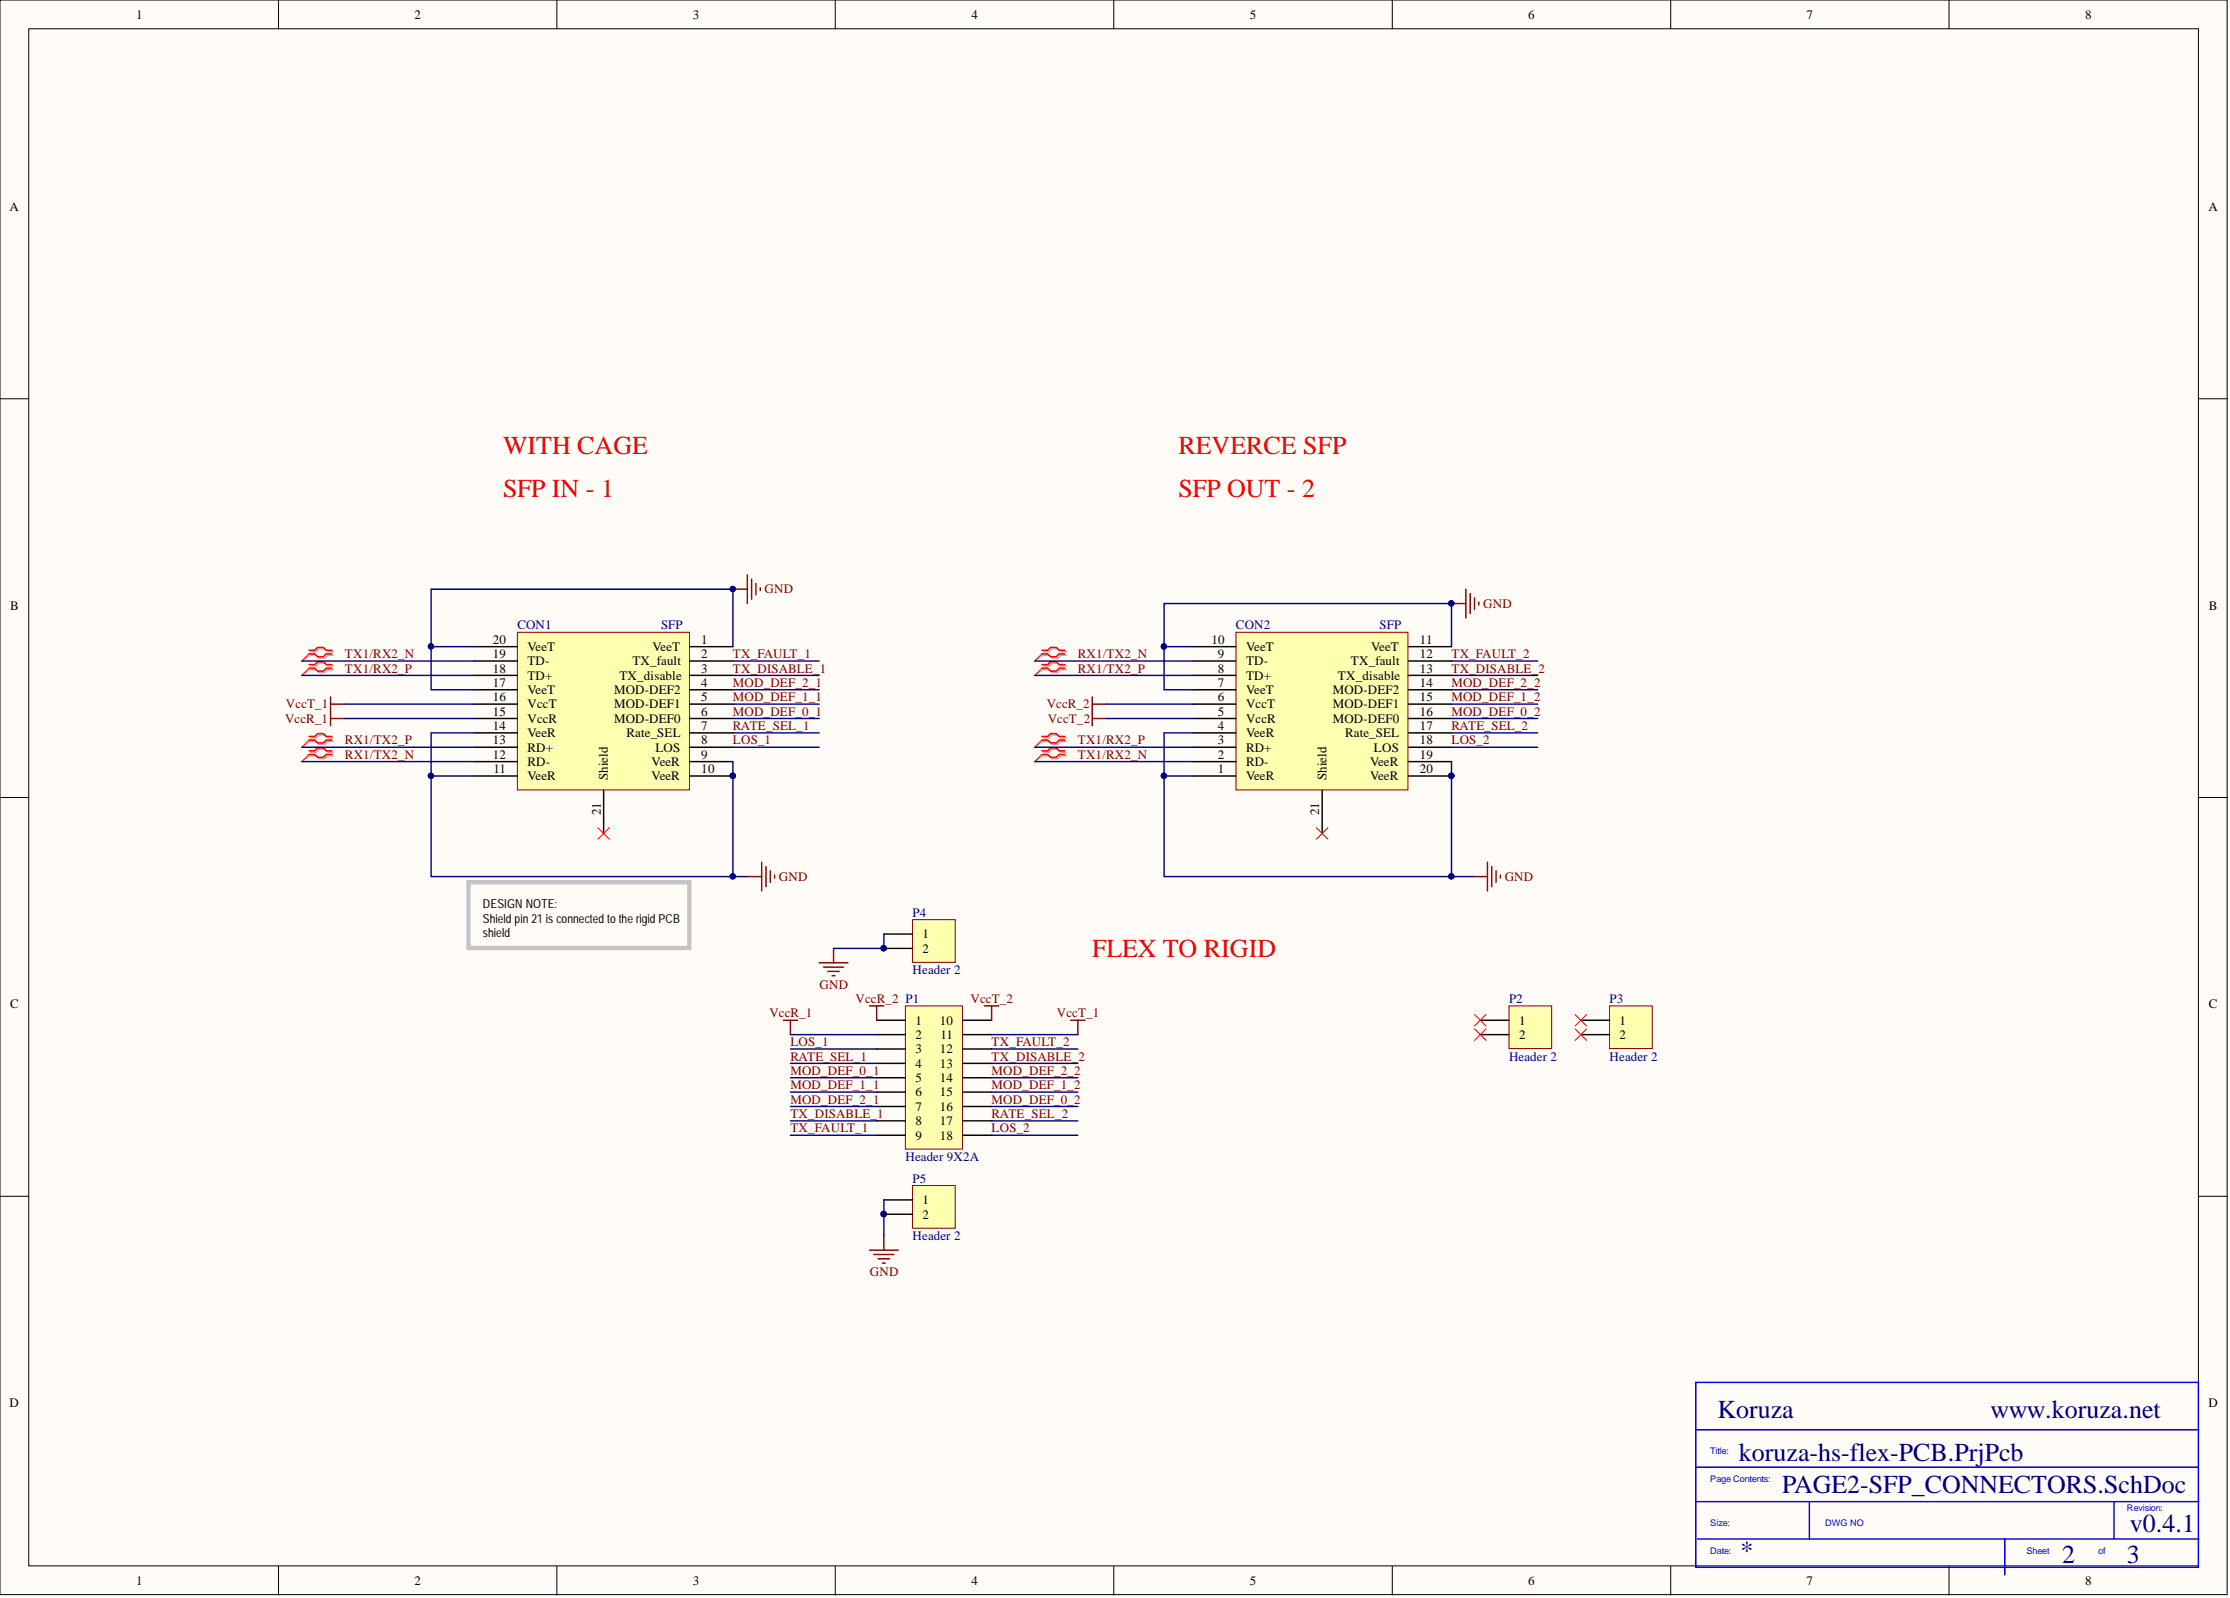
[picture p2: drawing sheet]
<svg xmlns="http://www.w3.org/2000/svg" width="393mm" height="282mm" viewBox="0 0 393 282" stroke-linecap="round" stroke-linejoin="round" font-family="sans-serif">
<defs><g id="words">
<g font-size="4.6" fill="#f00">
<text x="88.7" y="80.1">WITH CAGE</text>
<text x="207.9" y="80.1">REVERCE SFP</text>
<text x="88.7" y="87.7">SFP IN - 1</text>
<text x="207.9" y="87.7">SFP OUT - 2</text>
<text x="192.7" y="168.8">FLEX TO RIGID</text>
</g>
<g font-size="4.6" fill="#000080">
<text x="302.9" y="250.2">Koruza</text>
<text x="351.1" y="250.2">www.koruza.net</text>
<text x="306.7" y="257.8">koruza-hs-flex-PCB.PrjPcb</text>
<text x="314.3" y="263.4">PAGE2-SFP_CONNECTORS.SchDoc</text>
<text x="307" y="275">*</text>
<text x="363.8" y="275.8">2</text>
<text x="375.2" y="275.8">3</text>
<text x="375.7" y="270.2">v0.4.1</text>
</g>
<g font-size="2.3">
<text x="24" y="3.3">1</text>
<text x="73.1" y="3.3">2</text>
<text x="122.2" y="3.3">3</text>
<text x="171.4" y="3.3">4</text>
<text x="220.5" y="3.3">5</text>
<text x="269.6" y="3.3">6</text>
<text x="318.6" y="3.3">7</text>
<text x="367.8" y="3.3">8</text>
<text x="1.7" y="37.2">A</text>
<text x="389.5" y="37.2">A</text>
<text x="1.8" y="107.6">B</text>
<text x="389.6" y="107.6">B</text>
<text x="86.9" y="113.6">20</text>
<text x="123.7" y="113.6">1</text>
<text x="213.7" y="113.6">10</text>
<text x="250.5" y="113.6">11</text>
<text x="86.9" y="116.1">19</text>
<text x="86.9" y="118.6">18</text>
<text x="93" y="114.8">VeeT</text>
<text x="93" y="117.4">TD-</text>
<text x="93" y="119.9">TD+</text>
<text x="109.3" y="119.9">TX_disable</text>
<text x="111.5" y="117.4">TX_fault</text>
<text x="115.1" y="114.8">VeeT</text>
<text x="123.7" y="116.1">2</text>
<text x="123.7" y="118.6">3</text>
<text x="214.8" y="116.1">9</text>
<text x="214.8" y="118.6">8</text>
<text x="219.8" y="114.8">VeeT</text>
<text x="219.8" y="117.4">TD-</text>
<text x="219.8" y="119.9">TD+</text>
<text x="236" y="119.9">TX_disable</text>
<text x="238.3" y="117.4">TX_fault</text>
<text x="241.8" y="114.8">VeeT</text>
<text x="250.5" y="116.1">12</text>
<text x="250.5" y="118.6">13</text>
<text x="86.9" y="121.2">17</text>
<text x="86.9" y="123.7">16</text>
<text x="93" y="122.4">VeeT</text>
<text x="93" y="125">VccT</text>
<text x="108.3" y="122.4">MOD-DEF2</text>
<text x="108.3" y="125">MOD-DEF1</text>
<text x="123.7" y="121.2">4</text>
<text x="123.7" y="123.7">5</text>
<text x="214.8" y="121.2">7</text>
<text x="214.8" y="123.7">6</text>
<text x="219.8" y="122.4">VeeT</text>
<text x="219.8" y="125">VccT</text>
<text x="235.1" y="122.4">MOD-DEF2</text>
<text x="235.1" y="125">MOD-DEF1</text>
<text x="250.5" y="121.2">14</text>
<text x="250.5" y="123.7">15</text>
<text x="86.9" y="126.2">15</text>
<text x="86.9" y="128.8">14</text>
<text x="86.9" y="131.3">13</text>
<text x="93" y="127.5">VccR</text>
<text x="93" y="130">VeeR</text>
<text x="108.3" y="127.5">MOD-DEF0</text>
<text x="110.5" y="130">Rate_SEL</text>
<text x="123.7" y="126.2">6</text>
<text x="123.7" y="128.8">7</text>
<text x="123.7" y="131.3">8</text>
<text x="214.8" y="126.2">5</text>
<text x="214.8" y="128.8">4</text>
<text x="214.8" y="131.3">3</text>
<text x="219.8" y="127.5">VccR</text>
<text x="219.8" y="130">VeeR</text>
<text x="235.1" y="127.5">MOD-DEF0</text>
<text x="237.3" y="130">Rate_SEL</text>
<text x="250.5" y="126.2">16</text>
<text x="250.5" y="128.8">17</text>
<text x="250.5" y="131.3">18</text>
<text x="86.9" y="133.8">12</text>
<text x="87" y="136.4">11</text>
<text x="93" y="132.6">RD+</text>
<text x="93" y="135.1">RD-</text>
<text x="93" y="137.6">VeeR</text>
<text x="107.2" y="137.6" transform="rotate(-90 107.2 137.6)">Shield</text>
<text x="114.9" y="135.1">VeeR</text>
<text x="114.9" y="137.6">VeeR</text>
<text x="115.6" y="132.6">LOS</text>
<text x="123.7" y="133.8">9</text>
<text x="123.7" y="136.4">10</text>
<text x="214.8" y="133.8">2</text>
<text x="214.8" y="136.4">1</text>
<text x="219.8" y="132.6">RD+</text>
<text x="219.8" y="135.1">RD-</text>
<text x="219.8" y="137.6">VeeR</text>
<text x="234" y="137.6" transform="rotate(-90 234 137.6)">Shield</text>
<text x="241.7" y="135.1">VeeR</text>
<text x="241.7" y="137.6">VeeR</text>
<text x="242.3" y="132.6">LOS</text>
<text x="250.5" y="133.8">19</text>
<text x="250.5" y="136.4">20</text>
<text x="106" y="143.7" transform="rotate(-90 106 143.7)">21</text>
<text x="232.7" y="143.7" transform="rotate(-90 232.7 143.7)">21</text>
<text x="162.7" y="165.5">1</text>
<text x="162.7" y="168.1">2</text>
<text x="1.8" y="177.9">C</text>
<text x="389.6" y="177.9">C</text>
<text x="161.5" y="180.7">1</text>
<text x="161.5" y="183.3">2</text>
<text x="161.5" y="185.8">3</text>
<text x="165.8" y="180.7">10</text>
<text x="165.8" y="185.8">12</text>
<text x="165.9" y="183.3">11</text>
<text x="267.9" y="180.7">1</text>
<text x="267.9" y="183.3">2</text>
<text x="285.7" y="180.7">1</text>
<text x="285.7" y="183.3">2</text>
<text x="161.5" y="188.3">4</text>
<text x="161.5" y="190.9">5</text>
<text x="165.8" y="188.3">13</text>
<text x="165.8" y="190.9">14</text>
<text x="161.5" y="193.4">6</text>
<text x="161.5" y="195.9">7</text>
<text x="165.8" y="193.4">15</text>
<text x="165.8" y="195.9">16</text>
<text x="161.5" y="198.5">8</text>
<text x="161.5" y="201">9</text>
<text x="165.8" y="198.5">17</text>
<text x="165.8" y="201">18</text>
<text x="162.7" y="212.4">1</text>
<text x="162.7" y="214.9">2</text>
<text x="1.7" y="248.2">D</text>
<text x="389.5" y="248.2">D</text>
<text x="24" y="279.6">1</text>
<text x="73.1" y="279.6">2</text>
<text x="122.2" y="279.6">3</text>
<text x="171.4" y="279.6">4</text>
<text x="220.5" y="279.6">5</text>
<text x="269.6" y="279.6">6</text>
<text x="318.6" y="279.6">7</text>
<text x="367.8" y="279.6">8</text>
</g>
<g font-size="2.3" fill="#800000">
<text x="134.9" y="104.7">GND</text>
<text x="261.6" y="107.2">GND</text>
<text x="60.8" y="116.1">TX1/RX2_N</text>
<text x="60.8" y="118.6">TX1/RX2_P</text>
<text x="129.3" y="116.1">TX_FAULT_1</text>
<text x="129.3" y="118.6">TX_DISABLE_1</text>
<text x="190.1" y="116.1">RX1/TX2_N</text>
<text x="190.1" y="118.6">RX1/TX2_P</text>
<text x="256" y="118.6">TX_DISABLE_2</text>
<text x="256" y="116.1">TX_FAULT_2</text>
<text x="50.4" y="125">VccT_1</text>
<text x="129.3" y="121.2">MOD_DEF_2_1</text>
<text x="129.3" y="123.7">MOD_DEF_1_1</text>
<text x="184.6" y="125">VccR_2</text>
<text x="256" y="121.2">MOD_DEF_2_2</text>
<text x="256" y="123.7">MOD_DEF_1_2</text>
<text x="50.3" y="127.5">VccR_1</text>
<text x="60.8" y="131.3">RX1/TX2_P</text>
<text x="129.3" y="126.2">MOD_DEF_0_1</text>
<text x="129.3" y="128.8">RATE_SEL_1</text>
<text x="129.3" y="131.3">LOS_1</text>
<text x="184.8" y="127.5">VccT_2</text>
<text x="190.1" y="131.3">TX1/RX2_P</text>
<text x="256" y="126.2">MOD_DEF_0_2</text>
<text x="256" y="128.8">RATE_SEL_2</text>
<text x="256" y="131.3">LOS_2</text>
<text x="60.8" y="133.8">RX1/TX2_N</text>
<text x="190.1" y="133.8">TX1/RX2_N</text>
<text x="137.4" y="155.4">GND</text>
<text x="265.4" y="155.4">GND</text>
<text x="135.7" y="179.5">VccR_1</text>
<text x="144.6" y="174.4">GND</text>
<text x="150.9" y="176.9">VccR_2 P1</text>
<text x="171.2" y="176.9">VccT_2</text>
<text x="186.4" y="179.5">VccT_1</text>
<text x="139.4" y="184.5">LOS_1</text>
<text x="174.9" y="184.5">TX_FAULT_2</text>
<text x="139.4" y="189.6">MOD_DEF_0_1</text>
<text x="139.4" y="187.1">RATE_SEL_1</text>
<text x="174.9" y="187.1">TX_DISABLE_2</text>
<text x="174.9" y="189.6">MOD_DEF_2_2</text>
<text x="139.4" y="197.2">TX_DISABLE_1</text>
<text x="139.4" y="194.7">MOD_DEF_2_1</text>
<text x="139.4" y="192.1">MOD_DEF_1_1</text>
<text x="174.9" y="192.1">MOD_DEF_1_2</text>
<text x="174.9" y="194.7">MOD_DEF_0_2</text>
<text x="174.9" y="197.2">RATE_SEL_2</text>
<text x="139.4" y="199.7">TX_FAULT_1</text>
<text x="174.9" y="199.7">LOS_2</text>
<text x="153.4" y="225.1">GND</text>
</g>
<g font-size="2.3" fill="#000080">
<text x="91.3" y="111">CON1</text>
<text x="116.6" y="111">SFP</text>
<text x="218" y="111">CON2</text>
<text x="243.4" y="111">SFP</text>
<text x="161" y="161.7">P4</text>
<text x="161" y="171.9">Header 2</text>
<text x="266.2" y="176.9">P2</text>
<text x="283.9" y="176.9">P3</text>
<text x="266.2" y="187.1">Header 2</text>
<text x="283.9" y="187.1">Header 2</text>
<text x="159.7" y="204.8">Header 9X2A</text>
<text x="161" y="208.6">P5</text>
<text x="161" y="218.7">Header 2</text>
</g>
<g font-size="2.2">
<text x="85.2" y="160.2">DESIGN NOTE:</text>
<text x="85.2" y="162.7">Shield pin 21 isconnected to the rigid PCB</text>
<text x="85.2" y="165.3">shield</text>
</g>
<g font-size="1.6" fill="#00f">
<text x="301.7" y="256.4">Title:</text>
<text x="301.7" y="261.5">Page Contents:</text>
<text x="301.7" y="269.1">Size:</text>
<text x="321.9" y="269.1">DWG NO</text>
<text x="375.2" y="266.6">Revision:</text>
<text x="301.7" y="274.2">Date:</text>
<text x="357.4" y="274.2">Sheet</text>
<text x="370.1" y="274.2">of</text>
</g>
</g></defs>
<g fill="#fffcf8" stroke="#000" stroke-width=".18">
<path d="M0 0h392.8v281.3h-392.8z"/>
<path d="M5.1 5.1h382.7v271.1h-382.7z"/>
</g>
<g fill="none" stroke="#000" stroke-width=".18">
<path d="M49.1 0v5.1M98.2 0v5.1M147.3 0v5.1M196.5 0v5.1M245.6 0v5.1M294.7 0v5.1M343.8 0v5.1M0 70.3h5.1M387.8 70.3h5.1M0 140.7h5.1M387.8 140.7h5.1M0 211h5.1"/>
<path d="M387.8 211h5.1M49.1 276.3v5M98.2 276.3v5M147.3 276.3v5M196.5 276.3v5M245.6 276.3v5M294.7 276.3v5M343.8 276.3v5"/>
</g>
<path d="M91.3 111.5h30.3v27.8h-30.3z" fill="#ffffb0" stroke="#800000" stroke-width=".18"/>
<g fill="none" stroke="#000" stroke-width=".25">
<path d="M83.7 114.1h7.6M83.7 116.6h7.6M83.7 119.1h7.6M121.7 114.1h7.6M121.7 116.6h7.6M121.7 119.1h7.6M83.7 121.7h7.6M83.7 124.2h7.6M83.7 126.7h7.6M83.7 129.3h7.6M83.7 131.8h7.6M83.7 134.3h7.6"/>
<path d="M83.7 136.9h7.6M106.5 139.4v7.6M121.7 121.7h7.6M121.7 124.2h7.6M121.7 126.7h7.6M121.7 129.3h7.6M121.7 131.8h7.6M121.7 134.3h7.6M121.7 136.9h7.6"/>
</g>
<circle cx="129.2" cy="136.8" r=".47" fill="#000080" stroke="#000080" stroke-width=".18"/>
<path d="M218 111.5h30.4v27.8h-30.4z" fill="#ffffb0" stroke="#800000" stroke-width=".18"/>
<g fill="none" stroke="#000" stroke-width=".25">
<path d="M210.4 114.1h7.6M210.4 116.6h7.6M210.4 119.1h7.6M248.4 114.1h7.6M248.4 116.6h7.6M248.4 119.1h7.6M210.4 121.7h7.6M210.4 124.2h7.6M210.4 126.7h7.6M210.4 129.3h7.6M210.4 131.8h7.6M210.4 134.3h7.6"/>
<path d="M210.4 136.9h7.6M233.2 139.4v7.6M248.4 121.7h7.6M248.4 124.2h7.6M248.4 126.7h7.6M248.4 129.3h7.6M248.4 131.8h7.6M248.4 134.3h7.6M248.4 136.9h7.6"/>
</g>
<g fill="#000080" stroke="#000080" stroke-width=".18">
<circle cx="256" cy="136.8" r=".47"/>
<circle cx="256" cy="106.4" r=".47"/>
<circle cx="129.2" cy="103.9" r=".47"/>
</g>
<g fill="none" stroke="#800000" stroke-width=".25">
<path d="M129.3 103.9h2.5M131.8 101.4v5.1M132.6 102.2v3.5M133.3 102.9v2M134.1 103.7v.5M256 106.5h2.6M258.6 103.9v5.1M259.3 104.7v3.5M260.1 105.4v2.1M260.8 106.2v.5M58.3 122.9v5.1M58.3 124.2h2.5"/>
<path d="M58.3 126.7h2.5M192.7 124.2h2.5M192.7 126.7h2.5M192.7 122.9v5.1M131.8 154.6h2.6M134.4 152.1v5.1M135.1 152.8v3.6M135.9 153.6v2M136.6 154.4v.5M259.8 154.6h2.6M262.4 152.1v5.1M263.1 152.8v3.6"/>
<path d="M263.9 153.6v2M264.7 154.4v.5M138.2 180h2.5M139.4 180v2.5M188.9 180h2.5M190.1 180v2.5"/>
</g>
<g fill="none" stroke="#d0a19e" stroke-width=".25">
<path d="M54.8 115h1l.5-.6h1l.5 .6h1M54.8 115.6h1l.5 .5h1l.5-.5h1M54.8 117.5h1l.5-.5h1l.5 .5h1M54.8 118.1h1l.5 .5h1l.5-.5h1M184 115h1.1l.5-.6h1l.5 .6h1M184 115.6h1.1l.5 .5h1l.5-.5h1M184 117.5h1.1l.5-.5h1l.5 .5h1M184 118.1h1.1l.5 .5h1l.5-.5h1M54.8 130.2h1l.5-.5h1l.5 .5h1M54.8 130.8h1l.5 .5h1l.5-.5h1M54.8 132.7h1l.5-.5h1l.5 .5h1M54.8 133.3h1l.5 .5h1l.5-.5h1"/>
<path d="M184 130.2h1.1l.5-.5h1l.5 .5h1M184 130.8h1.1l.5 .5h1l.5-.5h1M184 132.7h1.1l.5-.5h1l.5 .5h1M184 133.3h1.1l.5 .5h1l.5-.5h1"/>
</g>
<path d="M54.8 115.6l-1.6 1M54.8 118.1l-1.6 1M184 115.6l-1.5 1M184 118.1l-1.5 1M54.8 130.8l-1.6 1M54.8 133.3l-1.6 1M184 130.8l-1.5 1M184 133.3l-1.5 1" fill="none" stroke="#d0a19e" stroke-width=".18"/>
<g fill="none" stroke="#f00" stroke-width=".25">
<path d="M54.5 114.7h1l.5-.5h1l.5 .5h1.1M54.5 115.3h1l.5 .5h1l.5-.5h1.1M54.5 117.2h1l.5-.5h1l.5 .5h1.1M54.5 117.9h1l.5 .5h1l.5-.5h1.1M183.8 114.7h1l.5-.5h1l.5 .5h1M183.8 115.3h1l.5 .5h1l.5-.5h1M183.8 117.2h1l.5-.5h1l.5 .5h1M183.8 117.9h1l.5 .5h1l.5-.5h1M54.5 129.9h1l.5-.5h1l.5 .5h1.1M54.5 130.5h1l.5 .5h1l.5-.5h1.1M54.5 132.4h1l.5-.5h1l.5 .5h1.1M54.5 133.1h1l.5 .5h1l.5-.5h1.1"/>
<path d="M183.8 129.9h1l.5-.5h1l.5 .5h1M183.8 130.5h1l.5 .5h1l.5-.5h1M183.8 132.4h1l.5-.5h1l.5 .5h1M183.8 133.1h1l.5 .5h1l.5-.5h1"/>
</g>
<path d="M54.5 115.3l-1.3 1.3M54.5 117.9l-1.3 1.2M183.8 115.3l-1.3 1.3M183.8 117.9l-1.3 1.2M54.5 130.5l-1.3 1.3M54.5 133.1l-1.3 1.2M183.8 130.5l-1.3 1.3M183.8 133.1l-1.3 1.2" fill="none" stroke="#f00" stroke-width=".18"/>
<path d="M159.7 177.4h10.1v25.3h-10.1z" fill="#ffffb0" stroke="#800000" stroke-width=".18"/>
<g fill="none" stroke="#000" stroke-width=".25">
<path d="M154.6 180h5.1M169.8 180h5.1M154.6 182.5h5.1M154.6 185h5.1M154.6 187.6h5.1M154.6 190.1h5.1M154.6 192.6h5.1M154.6 195.2h5.1M154.6 197.7h5.1M169.8 182.5h5.1M169.8 185h5.1M169.8 187.6h5.1"/>
<path d="M169.8 190.1h5.1M169.8 192.6h5.1M169.8 195.2h5.1M169.8 197.7h5.1M154.6 200.2h5.1M169.8 200.2h5.1"/>
</g>
<path d="M153.4 177.4h2.5M154.6 177.4v2.6M173.6 177.4h2.6M174.9 177.4v2.6" fill="none" stroke="#800000" stroke-width=".25"/>
<path d="M266.2 177.4h7.5v7.6h-7.5z" fill="#ffffb0" stroke="#800000" stroke-width=".18"/>
<path d="M261.1 180h5.1M261.1 182.5h5.1" fill="none" stroke="#000" stroke-width=".25"/>
<path d="M283.9 177.4h7.5v7.6h-7.5z" fill="#ffffb0" stroke="#800000" stroke-width=".18"/>
<path d="M278.8 180h5.1M278.8 182.5h5.1" fill="none" stroke="#000" stroke-width=".25"/>
<path d="M260.1 179l2 2M262.1 179l-2 2M277.8 179l2.1 2M279.9 179l-2.1 2M260.1 181.5l2 2M262.1 181.5l-2 2M277.8 181.5l2.1 2M279.9 181.5l-2.1 2" fill="none" stroke="#f00" stroke-width=".18"/>
<path d="M299.1 243.8h88.7v32.7h-88.7zM299.1 258.8h88.5M299.1 252.2h88.7M299.1 264.9h88.7M299.4 271.5h88.4M319.2 264.9v6.6M353.6 271.5v6.3M372.9 264.9v6.6" fill="none" stroke="#00f" stroke-width=".25"/>
<path d="M161 162.2h7.5v7.5h-7.5z" fill="#ffffb0" stroke="#800000" stroke-width=".18"/>
<path d="M155.9 164.8h5.1M155.9 167.3h5.1" fill="none" stroke="#000" stroke-width=".25"/>
<circle cx="155.9" cy="167.3" r=".47" fill="#000080" stroke="#000080" stroke-width=".18"/>
<path d="M161 209.1h7.5v7.5h-7.5z" fill="#ffffb0" stroke="#800000" stroke-width=".18"/>
<path d="M155.9 211.6h5.1M155.9 214.2h5.1" fill="none" stroke="#000" stroke-width=".25"/>
<g fill="#000080" stroke="#000080" stroke-width=".18">
<circle cx="155.9" cy="214.1" r=".47"/>
<circle cx="256" cy="106.4" r=".47"/>
<circle cx="205.3" cy="114" r=".47"/>
<circle cx="205.3" cy="136.8" r=".47"/>
<circle cx="76" cy="114" r=".47"/>
<circle cx="129.2" cy="103.9" r=".47"/>
<circle cx="76" cy="136.8" r=".47"/>
<circle cx="155.9" cy="167.3" r=".47"/>
<circle cx="129.2" cy="154.6" r=".47"/>
<circle cx="129.2" cy="136.8" r=".47"/>
<circle cx="256" cy="154.6" r=".47"/>
<circle cx="256" cy="136.8" r=".47"/>
</g>
<path d="M144.5 169.8h5.1M145.3 170.6h3.5M146 171.3h2M146.8 172.1h.5M147 167.3v2.5M155.9 218v2.5M153.4 220.5h5M154.1 221.3h3.6M154.9 222h2M155.6 222.8h.6" fill="none" stroke="#800000" stroke-width=".25"/>
<g fill="none" stroke="#000080" stroke-width=".25">
<path d="M53.2 116.6h30.5M53.2 119.1h30.5M76 114.1v7.6h7.7M83.7 114.1h-7.7v-10.2h53.3v10.2M129.3 116.6h15.2M129.3 119.1h15.2M182.5 116.6h27.9M182.5 119.1h27.9M205.3 114.1v7.6h5.1M210.4 114.1h-5.1v-7.6h50.7v7.6M256 116.6h15.2M256 119.1h15.2"/>
<path d="M53.2 131.8h30.5M53.2 134.3h30.5M60.8 124.2h22.9M60.8 126.7h22.9M76 136.9v17.7h55.8M83.7 129.3h-7.7v7.6h7.7M129.3 134.3v20.3M129.3 131.8h15.2M129.3 124.2h15.2M129.3 126.7h15.2M129.3 121.7h15.2M129.3 129.3h15.2"/>
<path d="M182.5 131.8h27.9M182.5 134.3h27.9M195.2 124.2h15.2M195.2 126.7h15.2M205.3 136.9v17.7h54.5M210.4 129.3h-5.1v7.6h5.1M256 134.3v20.3M256 131.8h15.2M256 124.2h15.2M256 126.7h15.2M256 121.7h15.2M256 129.3h15.2"/>
<path d="M155.9 164.8v2.5h-8.9M139.4 197.7h15.2M139.4 195.2h15.2M139.4 192.6h15.2M139.4 190.1h15.2M139.4 187.6h15.2M139.4 185h15.2M139.4 182.5h15.2M174.9 197.7h15.2M174.9 195.2h15.2M174.9 192.6h15.2M174.9 190.1h15.2"/>
<path d="M174.9 187.6h15.2M174.9 185h15.2M174.9 182.5h15.2M139.4 200.2h15.2M155.9 211.6v6.4M174.9 200.2h15.2"/>
</g>
<path d="M105.5 146l2 2M107.5 146l-2 2M232.2 146l2 2M234.2 146l-2 2" fill="none" stroke="#f00" stroke-width=".18"/>
<path d="M82.6 155.6h39v11.6h-39z" fill="none" stroke="#c6c3c6" stroke-width=".76"/>
<use href="#words"/>
</svg>
